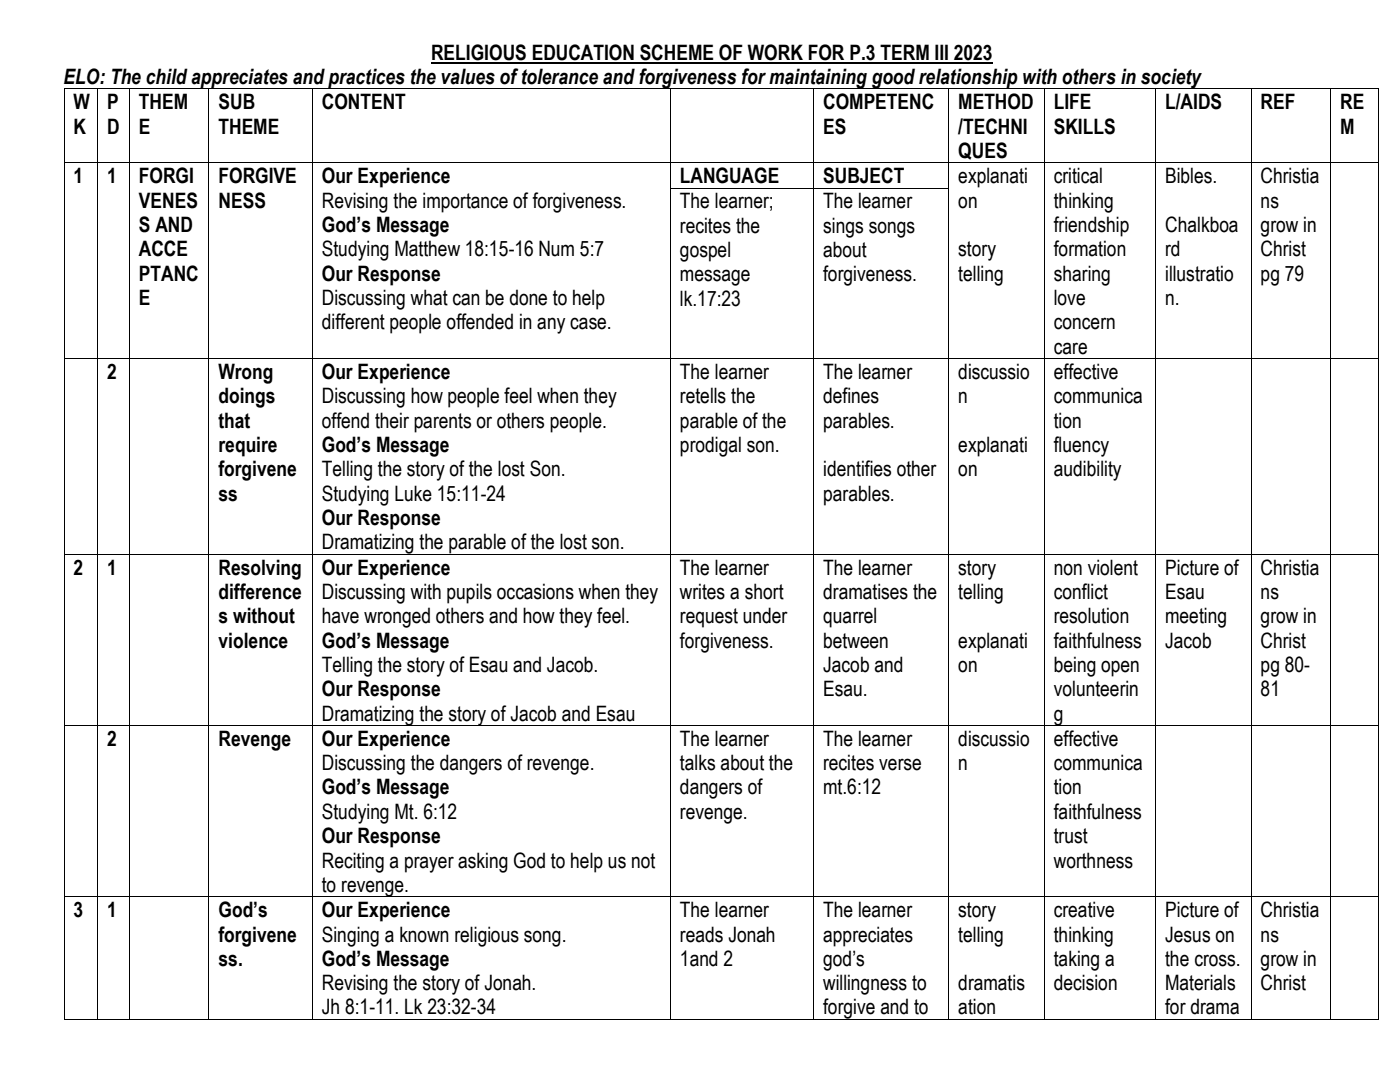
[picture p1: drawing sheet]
<svg xmlns="http://www.w3.org/2000/svg" width="279mm" height="216mm" viewBox="0 0 279 216" stroke-linecap="round" stroke-linejoin="round" font-family="sans-serif">
<defs><g id="words">
<g font-size="4.2">
<text x="86" y="11.9">RELIGIOUS EDUCATION SCHEME OF WORK FOR P.3 TERM III 2023</text>
<text x="12.7" y="16.8">ELO: The child appreciates and practices the values of tolerance and forgiveness for maintaining good relationship with others in society</text>
<text x="14.7" y="21.8">W</text>
<text x="21.4" y="21.8">P</text>
<text x="27.7" y="21.8">THEM</text>
<text x="43.6" y="21.8">SUB</text>
<text x="64.2" y="21.8">CONTENT</text>
<text x="164.3" y="21.8">COMPETENC</text>
<text x="191.2" y="21.8">METHOD</text>
<text x="210.3" y="21.8">LIFE</text>
<text x="232.5" y="21.8">L/AIDS</text>
<text x="251.6" y="21.8">REF</text>
<text x="267.5" y="21.8">RE</text>
<text x="14.7" y="26.7">K</text>
<text x="21.4" y="26.7">D</text>
<text x="27.7" y="26.7">E</text>
<text x="43.6" y="26.7">THEME</text>
<text x="164.3" y="26.7">ES</text>
<text x="191.2" y="26.7">/TECHNI</text>
<text x="210.3" y="26.7">SKILLS</text>
<text x="267.5" y="26.7">M</text>
<text x="191.2" y="31.5">QUES</text>
<text x="14.7" y="36.5">1</text>
<text x="21.4" y="36.5">1</text>
<text x="27.7" y="36.5">FORGI</text>
<text x="27.7" y="41.4">VENES</text>
<text x="43.6" y="36.5">FORGIVE</text>
<text x="43.6" y="41.4">NESS</text>
<text x="64.2" y="36.5">Our Experience</text>
<text x="64.2" y="41.4">Revising the importance of forgiveness.</text>
<text x="135.7" y="36.5">LANGUAGE</text>
<text x="135.7" y="41.6">The learner;</text>
<text x="164.3" y="36.5">SUBJECT</text>
<text x="164.3" y="41.6">The learner</text>
<text x="191.2" y="36.5">explanati</text>
<text x="191.2" y="41.4">on</text>
<text x="210.3" y="36.5">critical</text>
<text x="210.3" y="41.4">thinking</text>
<text x="232.5" y="36.5">Bibles.</text>
<text x="251.6" y="36.5">Christia</text>
<text x="251.6" y="41.4">ns</text>
<text x="27.7" y="46.3">S AND</text>
<text x="64.2" y="46.3">God’s Message</text>
<text x="135.7" y="46.4">recites the</text>
<text x="164.3" y="46.4">sings songs</text>
<text x="210.3" y="46.3">friendship</text>
<text x="232.5" y="46.3">Chalkboa</text>
<text x="251.6" y="46.3">grow in</text>
<text x="27.7" y="51.1">ACCE</text>
<text x="64.2" y="51.1">Studying Matthew 18:15-16 Num 5:7</text>
<text x="135.7" y="51.3">gospel</text>
<text x="164.3" y="51.3">about</text>
<text x="191.2" y="51.1">story</text>
<text x="210.3" y="51.1">formation</text>
<text x="232.5" y="51.1">rd</text>
<text x="251.6" y="51.1">Christ</text>
<text x="27.7" y="56">PTANC</text>
<text x="64.2" y="56">Our Response</text>
<text x="135.7" y="56.1">message</text>
<text x="164.3" y="56.1">forgiveness.</text>
<text x="191.2" y="56">telling</text>
<text x="210.3" y="56">sharing</text>
<text x="232.5" y="56">illustratio</text>
<text x="251.6" y="56">pg 79</text>
<text x="27.7" y="60.8">E</text>
<text x="64.2" y="60.8">Discussing what can be done to help</text>
<text x="64.2" y="65.7">different people offended in any case.</text>
<text x="135.7" y="61">lk.17:23</text>
<text x="210.3" y="60.8">love</text>
<text x="210.3" y="65.7">concern</text>
<text x="232.5" y="60.8">n.</text>
<text x="210.3" y="70.6">care</text>
<text x="21.4" y="75.6">2</text>
<text x="43.6" y="75.6">Wrong</text>
<text x="64.2" y="75.6">Our Experience</text>
<text x="135.7" y="75.6">The learner</text>
<text x="164.3" y="75.6">The learner</text>
<text x="191.2" y="75.6">discussio</text>
<text x="210.3" y="75.6">effective</text>
<text x="43.6" y="80.5">doings</text>
<text x="64.2" y="80.5">Discussing how people feel when they</text>
<text x="135.7" y="80.5">retells the</text>
<text x="164.3" y="80.5">defines</text>
<text x="191.2" y="80.5">n</text>
<text x="210.3" y="80.5">communica</text>
<text x="43.6" y="85.3">that</text>
<text x="64.2" y="85.3">offend their parents or others people.</text>
<text x="135.7" y="85.3">parable of the</text>
<text x="164.3" y="85.3">parables.</text>
<text x="210.3" y="85.3">tion</text>
<text x="43.6" y="90.2">require</text>
<text x="43.6" y="95">forgivene</text>
<text x="64.2" y="90.2">God’s Message</text>
<text x="64.2" y="95">Telling the story of the lost Son.</text>
<text x="135.7" y="90.2">prodigal son.</text>
<text x="164.3" y="95">identifies other</text>
<text x="191.2" y="90.2">explanati</text>
<text x="191.2" y="95">on</text>
<text x="210.3" y="90.2">fluency</text>
<text x="210.3" y="95">audibility</text>
<text x="43.6" y="99.9">ss</text>
<text x="64.2" y="99.9">Studying Luke 15:11-24</text>
<text x="164.3" y="99.9">parables.</text>
<text x="64.2" y="104.8">Our Response</text>
<text x="64.2" y="109.6">Dramatizing the parable of the lost son.</text>
<text x="14.7" y="114.7">2</text>
<text x="21.4" y="114.7">1</text>
<text x="43.6" y="114.7">Resolving</text>
<text x="43.6" y="119.5">difference</text>
<text x="64.2" y="114.7">Our Experience</text>
<text x="64.2" y="119.5">Discussing with pupils occasions when they</text>
<text x="135.7" y="114.7">The learner</text>
<text x="135.7" y="119.5">writes a short</text>
<text x="164.3" y="114.7">The learner</text>
<text x="164.3" y="119.5">dramatises the</text>
<text x="191.2" y="114.7">story</text>
<text x="191.2" y="119.5">telling</text>
<text x="210.3" y="114.7">non violent</text>
<text x="210.3" y="119.5">conflict</text>
<text x="232.5" y="114.7">Picture of</text>
<text x="232.5" y="119.5">Esau</text>
<text x="251.6" y="114.7">Christia</text>
<text x="251.6" y="119.5">ns</text>
<text x="43.6" y="124.4">s without</text>
<text x="64.2" y="124.4">have wronged others and how they feel.</text>
<text x="135.7" y="124.4">request under</text>
<text x="164.3" y="124.4">quarrel</text>
<text x="210.3" y="124.4">resolution</text>
<text x="232.5" y="124.4">meeting</text>
<text x="251.6" y="124.4">grow in</text>
<text x="43.6" y="129.2">violence</text>
<text x="64.2" y="129.2">God’s Message</text>
<text x="135.7" y="129.2">forgiveness.</text>
<text x="164.3" y="129.2">between</text>
<text x="191.2" y="129.2">explanati</text>
<text x="210.3" y="129.2">faithfulness</text>
<text x="232.5" y="129.2">Jacob</text>
<text x="251.6" y="129.2">Christ</text>
<text x="64.2" y="134.1">Telling the story of Esau and Jacob.</text>
<text x="164.3" y="134.1">Jacob and</text>
<text x="191.2" y="134.1">on</text>
<text x="210.3" y="134.1">being open</text>
<text x="251.6" y="134.1">pg 80-</text>
<text x="64.2" y="138.9">Our Response</text>
<text x="64.2" y="143.8">Dramatizing the story of Jacob and Esau</text>
<text x="164.3" y="138.9">Esau.</text>
<text x="210.3" y="138.9">volunteerin</text>
<text x="210.3" y="143.8">g</text>
<text x="251.6" y="138.9">81</text>
<text x="21.4" y="148.8">2</text>
<text x="43.6" y="148.8">Revenge</text>
<text x="64.2" y="148.8">Our Experience</text>
<text x="135.7" y="148.8">The learner</text>
<text x="164.3" y="148.8">The learner</text>
<text x="191.2" y="148.8">discussio</text>
<text x="210.3" y="148.8">effective</text>
<text x="64.2" y="153.7">Discussing the dangers of revenge.</text>
<text x="135.7" y="153.7">talks about the</text>
<text x="164.3" y="153.7">recites verse</text>
<text x="191.2" y="153.7">n</text>
<text x="210.3" y="153.7">communica</text>
<text x="64.2" y="158.5">God’s Message</text>
<text x="135.7" y="158.5">dangers of</text>
<text x="164.3" y="158.5">mt.6:12</text>
<text x="210.3" y="158.5">tion</text>
<text x="64.2" y="163.4">Studying Mt. 6:12</text>
<text x="135.7" y="163.4">revenge.</text>
<text x="210.3" y="163.4">faithfulness</text>
<text x="64.2" y="168.3">Our Response</text>
<text x="64.2" y="173.1">Reciting a prayer asking God to help us not</text>
<text x="210.3" y="168.3">trust</text>
<text x="210.3" y="173.1">worthness</text>
<text x="64.2" y="178">to revenge.</text>
<text x="14.7" y="183">3</text>
<text x="21.4" y="183">1</text>
<text x="43.6" y="183">God’s</text>
<text x="64.2" y="183">Our Experience</text>
<text x="135.7" y="183">The learner</text>
<text x="164.3" y="183">The learner</text>
<text x="191.2" y="183">story</text>
<text x="210.3" y="183">creative</text>
<text x="232.5" y="183">Picture of</text>
<text x="251.6" y="183">Christia</text>
<text x="43.6" y="187.9">forgivene</text>
<text x="64.2" y="187.9">Singing a known religious song.</text>
<text x="135.7" y="187.9">reads Jonah</text>
<text x="164.3" y="187.9">appreciates</text>
<text x="191.2" y="187.9">telling</text>
<text x="210.3" y="187.9">thinking</text>
<text x="232.5" y="187.9">Jesus on</text>
<text x="251.6" y="187.9">ns</text>
<text x="43.6" y="192.7">ss.</text>
<text x="64.2" y="192.7">God’s Message</text>
<text x="64.2" y="197.6">Revising the story of Jonah.</text>
<text x="135.7" y="192.7">1and 2</text>
<text x="164.3" y="192.7">god’s</text>
<text x="164.3" y="197.6">willingness to</text>
<text x="191.2" y="197.6">dramatis</text>
<text x="210.3" y="192.7">taking a</text>
<text x="210.3" y="197.6">decision</text>
<text x="232.5" y="192.7">the cross.</text>
<text x="232.5" y="197.6">Materials</text>
<text x="251.6" y="192.7">grow in</text>
<text x="251.6" y="197.6">Christ</text>
<text x="64.2" y="202.4">Jh 8:1-11. Lk 23:32-34</text>
<text x="164.3" y="202.4">forgive and to</text>
<text x="191.2" y="202.4">ation</text>
<text x="232.5" y="202.4">for drama</text>
</g>
</g></defs>
<path d="M86 12.5h112.1" fill="none" stroke="#000" stroke-width=".3"/>
<g fill="#000">
<path d="M12.7 17.7h.2v.1h-.2z" fill-rule="evenodd"/>
<path d="M12.7 17.7h.2v.1h-.2z" fill-rule="evenodd"/>
<path d="M19.4 17.7h.2v.1h-.2z" fill-rule="evenodd"/>
<path d="M25.7 17.7h.2v.1h-.2z" fill-rule="evenodd"/>
<path d="M41.6 17.7h.2v.1h-.2z" fill-rule="evenodd"/>
<path d="M62.2 17.7h.2v.1h-.2z" fill-rule="evenodd"/>
<path d="M133.7 17.7h.2v.1h-.2z" fill-rule="evenodd"/>
<path d="M162.3 17.7h.2v.1h-.2z" fill-rule="evenodd"/>
<path d="M189.3 17.7h.1v.1h-.1z" fill-rule="evenodd"/>
<path d="M208.3 17.7h.2v.1h-.2z" fill-rule="evenodd"/>
<path d="M230.5 17.7h.2v.1h-.2z" fill-rule="evenodd"/>
<path d="M249.6 17.7h.2v.1h-.2z" fill-rule="evenodd"/>
<path d="M265.5 17.7h.1v.1h-.1z" fill-rule="evenodd"/>
<path d="M275 17.7h.2v.1h-.2z" fill-rule="evenodd"/>
<path d="M275 17.7h.2v.1h-.2z" fill-rule="evenodd"/>
<path d="M12.7 32.4h.2v.2h-.2z" fill-rule="evenodd"/>
<path d="M12.7 37.4h.2v.2h-.2z" fill-rule="evenodd"/>
<path d="M19.4 32.4h.2v.2h-.2z" fill-rule="evenodd"/>
<path d="M19.4 37.4h.2v.2h-.2z" fill-rule="evenodd"/>
<path d="M25.7 32.4h.2v.2h-.2z" fill-rule="evenodd"/>
<path d="M25.7 37.4h.2v.2h-.2z" fill-rule="evenodd"/>
<path d="M41.6 32.4h.2v.2h-.2z" fill-rule="evenodd"/>
<path d="M41.6 37.4h.2v.2h-.2z" fill-rule="evenodd"/>
<path d="M62.2 32.4h.2v.2h-.2z" fill-rule="evenodd"/>
<path d="M62.2 37.4h.2v.2h-.2z" fill-rule="evenodd"/>
<path d="M133.7 32.4h.2v.2h-.2z" fill-rule="evenodd"/>
<path d="M133.7 37.4h.2v.2h-.2z" fill-rule="evenodd"/>
<path d="M162.3 32.4h.2v.2h-.2z" fill-rule="evenodd"/>
<path d="M162.3 37.4h.2v.2h-.2z" fill-rule="evenodd"/>
<path d="M189.3 32.4h.1v.2h-.1z" fill-rule="evenodd"/>
<path d="M189.3 37.4h.1v.2h-.1z" fill-rule="evenodd"/>
<path d="M208.3 32.4h.2v.2h-.2z" fill-rule="evenodd"/>
<path d="M208.3 37.4h.2v.2h-.2z" fill-rule="evenodd"/>
<path d="M230.5 32.4h.2v.2h-.2z" fill-rule="evenodd"/>
<path d="M230.5 37.4h.2v.2h-.2z" fill-rule="evenodd"/>
<path d="M249.6 32.4h.2v.2h-.2z" fill-rule="evenodd"/>
<path d="M249.6 37.4h.2v.2h-.2z" fill-rule="evenodd"/>
<path d="M265.5 32.4h.1v.2h-.1z" fill-rule="evenodd"/>
<path d="M265.5 37.4h.1v.2h-.1z" fill-rule="evenodd"/>
<path d="M275 32.4h.2v.2h-.2z" fill-rule="evenodd"/>
<path d="M275 37.4h.2v.2h-.2z" fill-rule="evenodd"/>
<path d="M12.7 71.5h.2v.1h-.2z" fill-rule="evenodd"/>
<path d="M19.4 71.5h.2v.1h-.2z" fill-rule="evenodd"/>
<path d="M25.7 71.5h.2v.1h-.2z" fill-rule="evenodd"/>
<path d="M41.6 71.5h.2v.1h-.2z" fill-rule="evenodd"/>
<path d="M62.2 71.5h.2v.1h-.2z" fill-rule="evenodd"/>
<path d="M133.7 71.5h.2v.1h-.2z" fill-rule="evenodd"/>
<path d="M162.3 71.5h.2v.1h-.2z" fill-rule="evenodd"/>
<path d="M189.3 71.5h.1v.1h-.1z" fill-rule="evenodd"/>
<path d="M208.3 71.5h.2v.1h-.2z" fill-rule="evenodd"/>
<path d="M230.5 71.5h.2v.1h-.2z" fill-rule="evenodd"/>
<path d="M249.6 71.5h.2v.1h-.2z" fill-rule="evenodd"/>
<path d="M265.5 71.5h.1v.1h-.1z" fill-rule="evenodd"/>
<path d="M275 71.5h.2v.1h-.2z" fill-rule="evenodd"/>
<path d="M12.7 110.5h.2v.2h-.2z" fill-rule="evenodd"/>
<path d="M19.4 110.5h.2v.2h-.2z" fill-rule="evenodd"/>
<path d="M25.7 110.5h.2v.2h-.2z" fill-rule="evenodd"/>
<path d="M41.6 110.5h.2v.2h-.2z" fill-rule="evenodd"/>
<path d="M62.2 110.5h.2v.2h-.2z" fill-rule="evenodd"/>
<path d="M133.7 110.5h.2v.2h-.2z" fill-rule="evenodd"/>
<path d="M162.3 110.5h.2v.2h-.2z" fill-rule="evenodd"/>
<path d="M189.3 110.5h.1v.2h-.1z" fill-rule="evenodd"/>
<path d="M208.3 110.5h.2v.2h-.2z" fill-rule="evenodd"/>
<path d="M230.5 110.5h.2v.2h-.2z" fill-rule="evenodd"/>
<path d="M249.6 110.5h.2v.2h-.2z" fill-rule="evenodd"/>
<path d="M265.5 110.5h.1v.2h-.1z" fill-rule="evenodd"/>
<path d="M275 110.5h.2v.2h-.2z" fill-rule="evenodd"/>
<path d="M12.7 144.7h.2v.1h-.2z" fill-rule="evenodd"/>
<path d="M19.4 144.7h.2v.1h-.2z" fill-rule="evenodd"/>
<path d="M25.7 144.7h.2v.1h-.2z" fill-rule="evenodd"/>
<path d="M41.6 144.7h.2v.1h-.2z" fill-rule="evenodd"/>
<path d="M62.2 144.7h.2v.1h-.2z" fill-rule="evenodd"/>
<path d="M133.7 144.7h.2v.1h-.2z" fill-rule="evenodd"/>
<path d="M162.3 144.7h.2v.1h-.2z" fill-rule="evenodd"/>
<path d="M189.3 144.7h.1v.1h-.1z" fill-rule="evenodd"/>
<path d="M208.3 144.7h.2v.1h-.2z" fill-rule="evenodd"/>
<path d="M230.5 144.7h.2v.1h-.2z" fill-rule="evenodd"/>
<path d="M249.6 144.7h.2v.1h-.2z" fill-rule="evenodd"/>
<path d="M265.5 144.7h.1v.1h-.1z" fill-rule="evenodd"/>
<path d="M275 144.7h.2v.1h-.2z" fill-rule="evenodd"/>
<path d="M12.7 178.9h.2v.1h-.2z" fill-rule="evenodd"/>
<path d="M19.4 178.9h.2v.1h-.2z" fill-rule="evenodd"/>
<path d="M25.7 178.9h.2v.1h-.2z" fill-rule="evenodd"/>
<path d="M41.6 178.9h.2v.1h-.2z" fill-rule="evenodd"/>
<path d="M62.2 178.9h.2v.1h-.2z" fill-rule="evenodd"/>
<path d="M133.7 178.9h.2v.1h-.2z" fill-rule="evenodd"/>
<path d="M162.3 178.9h.2v.1h-.2z" fill-rule="evenodd"/>
<path d="M189.3 178.9h.1v.1h-.1z" fill-rule="evenodd"/>
<path d="M208.3 178.9h.2v.1h-.2z" fill-rule="evenodd"/>
<path d="M230.5 178.9h.2v.1h-.2z" fill-rule="evenodd"/>
<path d="M249.6 178.9h.2v.1h-.2z" fill-rule="evenodd"/>
<path d="M265.5 178.9h.1v.1h-.1z" fill-rule="evenodd"/>
<path d="M275 178.9h.2v.1h-.2z" fill-rule="evenodd"/>
<path d="M12.7 203.4h.2v.1h-.2z" fill-rule="evenodd"/>
<path d="M12.7 203.4h.2v.1h-.2z" fill-rule="evenodd"/>
<path d="M19.4 203.4h.2v.1h-.2z" fill-rule="evenodd"/>
<path d="M25.7 203.4h.2v.1h-.2z" fill-rule="evenodd"/>
<path d="M41.6 203.4h.2v.1h-.2z" fill-rule="evenodd"/>
<path d="M62.2 203.4h.2v.1h-.2z" fill-rule="evenodd"/>
<path d="M133.7 203.4h.2v.1h-.2z" fill-rule="evenodd"/>
<path d="M162.3 203.4h.2v.1h-.2z" fill-rule="evenodd"/>
<path d="M189.3 203.4h.1v.1h-.1z" fill-rule="evenodd"/>
<path d="M208.3 203.4h.2v.1h-.2z" fill-rule="evenodd"/>
<path d="M230.5 203.4h.2v.1h-.2z" fill-rule="evenodd"/>
<path d="M249.6 203.4h.2v.1h-.2z" fill-rule="evenodd"/>
<path d="M265.5 203.4h.1v.1h-.1z" fill-rule="evenodd"/>
<path d="M275 203.4h.2v.1h-.2z" fill-rule="evenodd"/>
<path d="M275 203.4h.2v.1h-.2z" fill-rule="evenodd"/>
</g>
<g fill="none" stroke="#000" stroke-width=".2">
<path d="M12.8 17.8v14.6M12.9 17.7h6.5M19.5 17.8v14.6M19.6 17.7h6.1M25.8 17.8v14.6M25.9 17.7h15.7M41.7 17.8v14.6M41.8 17.7h20.4M62.3 17.8v14.6M62.4 17.7h71.3M133.8 17.8v14.6M133.9 17.7h28.4"/>
<path d="M162.4 17.8v14.6M162.5 17.7h26.8M189.3 17.8v14.6M189.4 17.7h18.9M208.4 17.8v14.6M208.5 17.7h22M230.6 17.8v14.6M230.7 17.7h18.9M249.7 17.8v14.6M249.8 17.7h15.7M265.5 17.8v14.6M265.6 17.7h9.4"/>
<path d="M275.1 17.8v14.6M12.8 32.6v4.8M12.8 37.6v33.9M12.9 32.5h6.5M19.5 32.6v4.8M19.5 37.6v33.9M19.6 32.5h6.1M25.8 32.6v4.8M25.8 37.6v33.9M25.9 32.5h15.7M41.7 32.6v4.8M41.7 37.6v33.9"/>
<path d="M41.8 32.5h20.4M62.3 32.6v4.8M62.3 37.6v33.9M62.4 32.5h71.3M133.8 32.6v4.8M133.8 37.6v33.9M133.9 32.5h28.4M133.9 37.5h28.4M162.4 32.6v4.8M162.4 37.6v33.9M162.5 32.5h26.8M162.5 37.5h26.8"/>
<path d="M189.3 32.6v4.8M189.3 37.6v33.9M189.4 32.5h18.9M208.4 32.6v4.8M208.4 37.6v33.9M208.5 32.5h22M230.6 32.6v4.8M230.6 37.6v33.9M230.7 32.5h18.9M249.7 32.6v4.8M249.7 37.6v33.9M249.8 32.5h15.7"/>
<path d="M265.5 32.6v4.8M265.5 37.6v33.9M265.6 32.5h9.4M275.1 32.6v4.8M275.1 37.6v33.9M12.8 71.6v38.9M12.9 71.6h6.5M19.5 71.6v38.9M19.6 71.6h6.1M25.8 71.6v38.9M25.9 71.6h15.7M41.7 71.6v38.9"/>
<path d="M41.8 71.6h20.4M62.3 71.6v38.9M62.4 71.6h71.3M133.8 71.6v38.9M133.9 71.6h28.4M162.4 71.6v38.9M162.5 71.6h26.8M189.3 71.6v38.9M189.4 71.6h18.9M208.4 71.6v38.9M208.5 71.6h22M230.6 71.6v38.9"/>
<path d="M230.7 71.6h18.9M249.7 71.6v38.9M249.8 71.6h15.7M265.5 71.6v38.9M265.6 71.6h9.4M275.1 71.6v38.9M12.8 110.7v34M12.9 110.6h6.5M19.5 110.7v34M19.6 110.6h6.1M25.8 110.7v34M25.9 110.6h15.7"/>
<path d="M41.7 110.7v34M41.8 110.6h20.4M62.3 110.7v34M62.4 110.6h71.3M133.8 110.7v34M133.9 110.6h28.4M162.4 110.7v34M162.5 110.6h26.8M189.3 110.7v34M189.4 110.6h18.9M208.4 110.7v34M208.5 110.6h22"/>
<path d="M230.6 110.7v34M230.7 110.6h18.9M249.7 110.7v34M249.8 110.6h15.7M265.5 110.7v34M265.6 110.6h9.4M275.1 110.7v34M12.8 144.8v34.1M12.9 144.8h6.5M19.5 144.8v34.1M19.6 144.8h6.1M25.8 144.8v34.1"/>
<path d="M25.9 144.8h15.7M41.7 144.8v34.1M41.8 144.8h20.4M62.3 144.8v34.1M62.4 144.8h71.3M133.8 144.8v34.1M133.9 144.8h28.4M162.4 144.8v34.1M162.5 144.8h26.8M189.3 144.8v34.1M189.4 144.8h18.9M208.4 144.8v34.1"/>
<path d="M208.5 144.8h22M230.6 144.8v34.1M230.7 144.8h18.9M249.7 144.8v34.1M249.8 144.8h15.7M265.5 144.8v34.1M265.6 144.8h9.4M275.1 144.8v34.1M12.8 179v24.4M12.9 178.9h6.5M19.5 179v24.4M19.6 178.9h6.1"/>
<path d="M25.8 179v24.4M25.9 178.9h15.7M41.7 179v24.4M41.8 178.9h20.4M62.3 179v24.4M62.4 178.9h71.3M133.8 179v24.4M133.9 178.9h28.4M162.4 179v24.4M162.5 178.9h26.8M189.3 179v24.4M189.4 178.9h18.9"/>
<path d="M208.4 179v24.4M208.5 178.9h22M230.6 179v24.4M230.7 178.9h18.9M249.7 179v24.4M249.8 178.9h15.7M265.5 179v24.4M265.6 178.9h9.4M275.1 179v24.4M12.9 203.4h6.5M19.6 203.4h6.1M25.9 203.4h15.7"/>
<path d="M41.8 203.4h20.4M62.4 203.4h71.3M133.9 203.4h28.4M162.5 203.4h26.8M189.4 203.4h18.9M208.5 203.4h22M230.7 203.4h18.9M249.8 203.4h15.7M265.6 203.4h9.4"/>
</g>
<use href="#words"/>
</svg>
